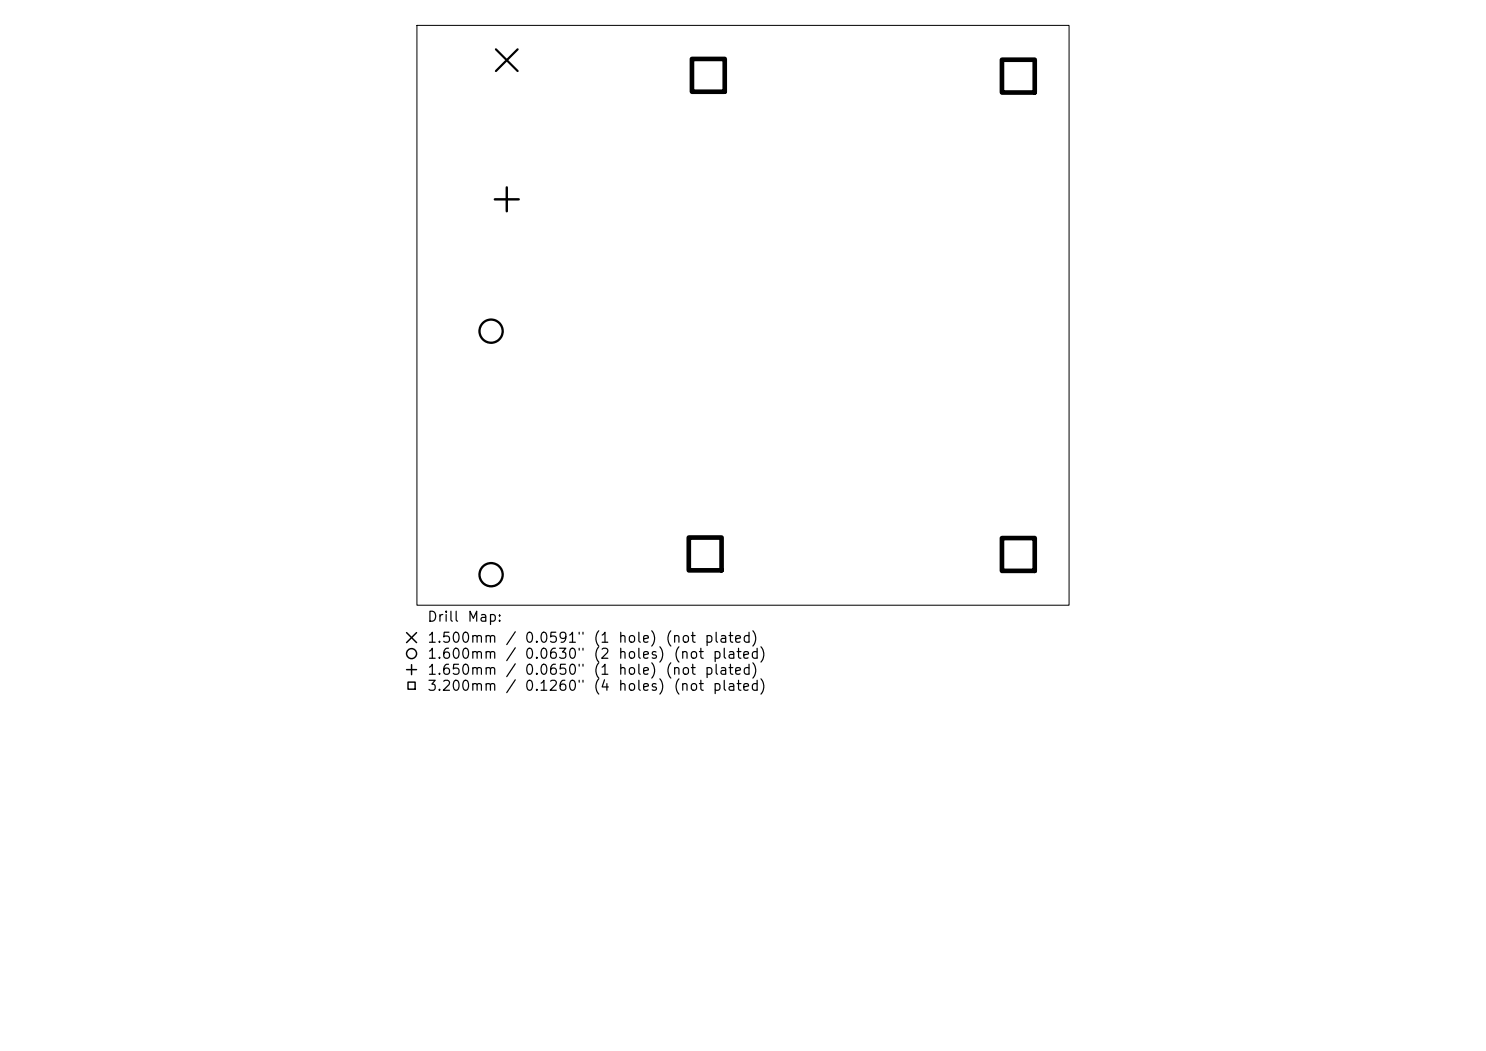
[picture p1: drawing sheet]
<svg xmlns="http://www.w3.org/2000/svg" width="297mm" height="210mm" viewBox="0 0 297 210" stroke-linecap="round" stroke-linejoin="round" font-family="sans-serif">
<defs><g id="words">
<g font-size="2">
<text x="85.3" y="124.7">Drill</text>
<text x="93.3" y="124.7">Map:</text>
<text x="85.3" y="128.9">1.500mm</text>
<text x="100.9" y="128.9">/</text>
<text x="104.7" y="128.9">0.0591&quot;</text>
<text x="118.4" y="128.9">(1</text>
<text x="123.4" y="128.9">hole)</text>
<text x="132.8" y="128.9">(not</text>
<text x="140.6" y="128.9">plated)</text>
<text x="85.3" y="132.1">1.600mm</text>
<text x="85.3" y="135.3">1.650mm</text>
<text x="100.9" y="132.1">/</text>
<text x="100.9" y="135.3">/</text>
<text x="104.7" y="132.1">0.0630&quot;</text>
<text x="104.7" y="135.3">0.0650&quot;</text>
<text x="118.4" y="132.1">(2</text>
<text x="118.4" y="135.3">(1</text>
<text x="123.4" y="132.1">holes)</text>
<text x="123.4" y="135.3">hole)</text>
<text x="132.8" y="135.3">(not</text>
<text x="134.4" y="132.1">(not</text>
<text x="140.6" y="135.3">plated)</text>
<text x="142.3" y="132.1">plated)</text>
<text x="85.3" y="138.5">3.200mm</text>
<text x="100.9" y="138.5">/</text>
<text x="104.7" y="138.5">0.1260&quot;</text>
<text x="118.4" y="138.5">(4</text>
<text x="123.4" y="138.5">holes)</text>
<text x="134.4" y="138.5">(not</text>
<text x="142.3" y="138.5">plated)</text>
</g>
</g></defs>
<path d="M83.3 5.1h130.4v115.8h-130.4z" fill="none" stroke="#000" stroke-width=".2"/>
<path d="M99.1 9.9l4.4 4.3M103.5 9.9l-4.4 4.3" fill="none" stroke="#000" stroke-width=".43"/>
<g fill="none" stroke="#000" stroke-width=".46">
<circle cx="98.2" cy="66.2" r="2.32"/>
<circle cx="98.2" cy="114.8" r="2.32"/>
</g>
<path d="M98.9 39.8h4.8M101.3 37.4v4.8" fill="none" stroke="#000" stroke-width=".48"/>
<path d="M138.3 11.8h6.6v6.5h-6.6zM200.3 11.9h6.5v6.6h-6.5zM137.7 107.4h6.5v6.6h-6.5zM200.3 107.5h6.5v6.6h-6.5z" fill="none" stroke="#000" stroke-width=".93"/>
<g fill="none" stroke="#000" stroke-width=".29">
<path d="M81.3 126.4l2 2M81.3 133.8h2M81.6 136.3h1.4v1.4h-1.4zM82.3 132.8v2M83.3 126.4l-2 2"/>
<circle cx="82.3" cy="130.6" r="1"/>
</g>
<use href="#words"/>
</svg>
